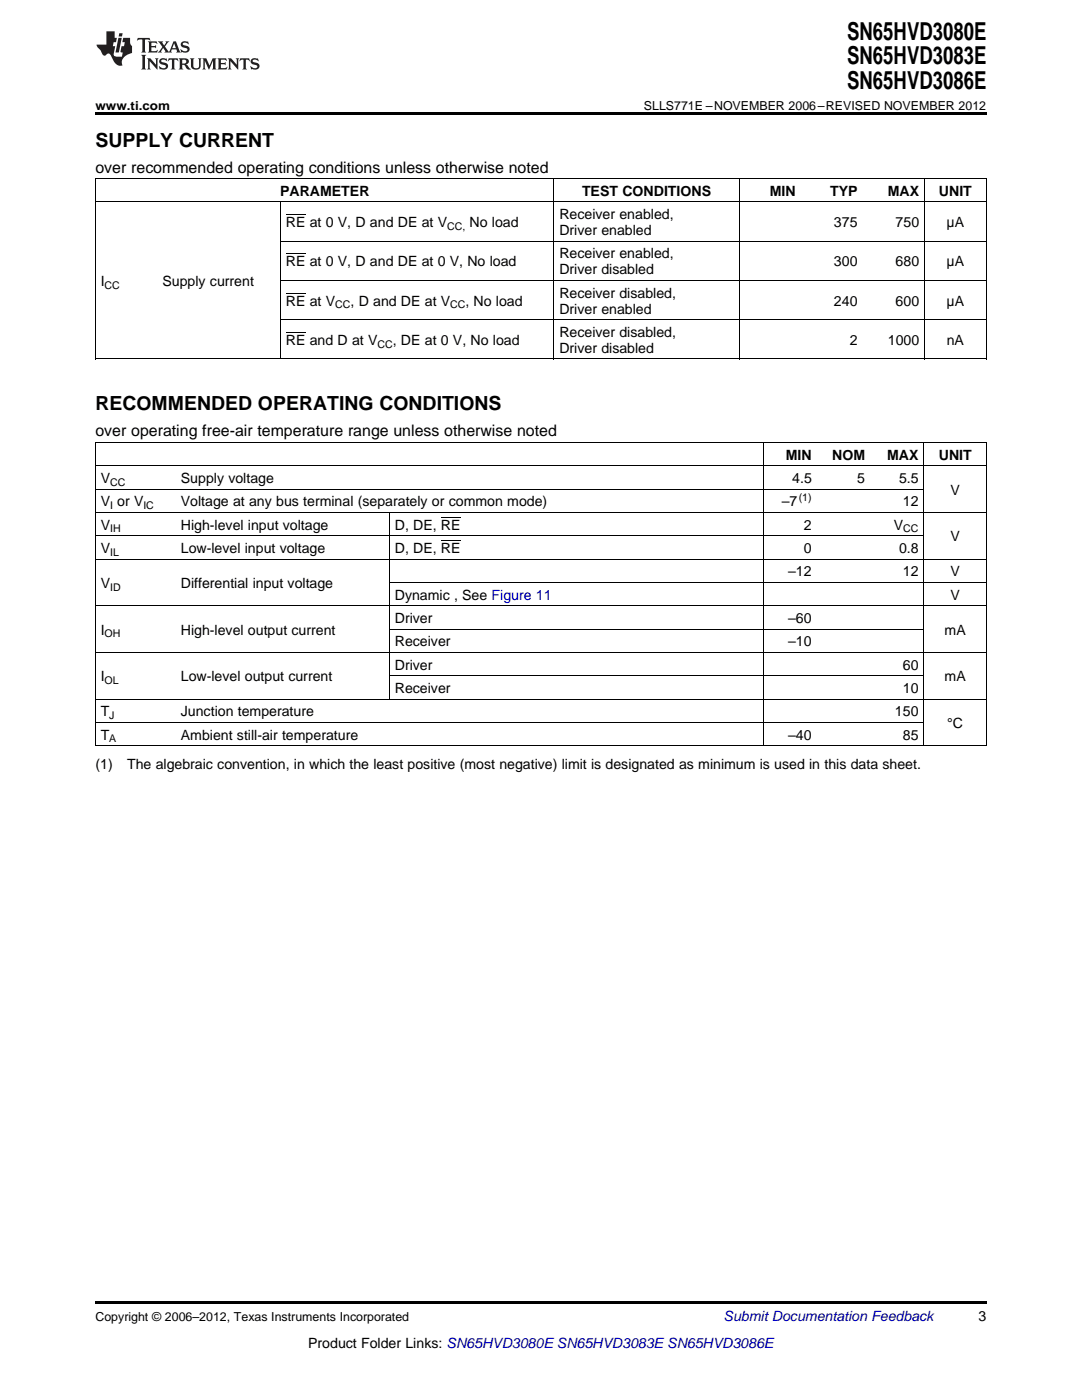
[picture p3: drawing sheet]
<svg xmlns="http://www.w3.org/2000/svg" width="216mm" height="279mm" viewBox="0 0 216 279" stroke-linecap="round" stroke-linejoin="round" font-family="sans-serif">
<defs><g id="words">
<g font-size="4.9">
<text x="169.1" y="7.9">SN65HVD3080E</text>
<text x="169.1" y="12.8">SN65HVD3083E</text>
<text x="169.1" y="17.8">SN65HVD3086E</text>
</g>
<g font-size="3.9">
<text x="19" y="29.3">SUPPLY CURRENT</text>
<text x="19" y="81.9">RECOMMENDED OPERATING CONDITIONS</text>
</g>
<g font-size="3.2">
<text x="19" y="34.4">over recommended operating conditions unless otherwise noted</text>
<text x="19" y="87.1">over operating free-air temperature range unless otherwise noted</text>
</g>
<g font-size="2.8">
<text x="55.9" y="39.1">PARAMETER</text>
<text x="116.1" y="39.1">TEST CONDITIONS</text>
<text x="153.6" y="39.1">MIN</text>
<text x="165.6" y="39.1">TYP</text>
<text x="177.2" y="39.1">MAX</text>
<text x="187.4" y="39.1">UNIT</text>
<text x="57" y="45.3">RE at 0 V, D and DE at V</text>
<text x="93.7" y="45.3">No load</text>
<text x="111.6" y="43.7">Receiver enabled,</text>
<text x="111.6" y="46.9">Driver enabled</text>
<text x="166.4" y="45.3">375</text>
<text x="178.7" y="45.3">750</text>
<text x="188.9" y="45.3">μA</text>
<text x="57" y="53.2">RE at 0 V, D and DE at 0 V, No load</text>
<text x="111.6" y="51.6">Receiver enabled,</text>
<text x="166.4" y="53.2">300</text>
<text x="178.7" y="53.2">680</text>
<text x="188.9" y="53.2">μA</text>
<text x="20.1" y="57.1">I</text>
<text x="32.4" y="57.1">Supply current</text>
<text x="111.6" y="54.8">Driver disabled</text>
<text x="111.6" y="59.4">Receiver disabled,</text>
<text x="57" y="61">RE at V</text>
<text x="69.9" y="61">, D and DE at V</text>
<text x="92.9" y="61">, No load</text>
<text x="111.6" y="62.6">Driver enabled</text>
<text x="166.4" y="61">240</text>
<text x="178.7" y="61">600</text>
<text x="188.9" y="61">μA</text>
<text x="57" y="68.8">RE and D at V</text>
<text x="78.4" y="68.8">, DE at 0 V, No load</text>
<text x="111.6" y="67.2">Receiver disabled,</text>
<text x="111.6" y="70.4">Driver disabled</text>
<text x="169.5" y="68.8">2</text>
<text x="177.2" y="68.8">1000</text>
<text x="188.9" y="68.8">nA</text>
<text x="156.8" y="91.7">MIN</text>
<text x="166.1" y="91.7">NOM</text>
<text x="177" y="91.7">MAX</text>
<text x="187.3" y="91.7">UNIT</text>
<text x="20.1" y="96.4">V</text>
<text x="20.1" y="101">V or V</text>
<text x="36.1" y="96.4">Supply voltage</text>
<text x="36.1" y="101">Voltage at any bus terminal (separately or common mode)</text>
<text x="156" y="101">–7</text>
<text x="158.1" y="96.4">4.5</text>
<text x="171.1" y="96.4">5</text>
<text x="179.4" y="96.4">5.5</text>
<text x="180.2" y="101">12</text>
<text x="189.7" y="98.7">V</text>
<text x="20.1" y="105.7">V</text>
<text x="36.1" y="105.7">High-level input voltage</text>
<text x="78.8" y="105.7">D, DE, RE</text>
<text x="160.4" y="105.7">2</text>
<text x="178.4" y="105.7">V</text>
<text x="20.1" y="110.3">V</text>
<text x="36.1" y="110.3">Low-level input voltage</text>
<text x="78.8" y="110.3">D, DE, RE</text>
<text x="160.4" y="110.3">0</text>
<text x="179.4" y="110.3">0.8</text>
<text x="189.7" y="108">V</text>
<text x="20.1" y="117.3">V</text>
<text x="36.1" y="117.3">Differential input voltage</text>
<text x="78.8" y="119.7">Dynamic , See Figure 11</text>
<text x="157.3" y="115">–12</text>
<text x="180.2" y="115">12</text>
<text x="189.7" y="115">V</text>
<text x="189.7" y="119.7">V</text>
<text x="78.8" y="124.3">Driver</text>
<text x="157.3" y="124.3">–60</text>
<text x="20.1" y="126.6">I</text>
<text x="36.1" y="126.6">High-level output current</text>
<text x="78.8" y="129">Receiver</text>
<text x="157.3" y="129">–10</text>
<text x="188.5" y="126.6">mA</text>
<text x="20.1" y="136">I</text>
<text x="36.1" y="136">Low-level output current</text>
<text x="78.8" y="133.6">Driver</text>
<text x="180.2" y="133.6">60</text>
<text x="188.5" y="136">mA</text>
<text x="20.1" y="142.9">T</text>
<text x="36.1" y="142.9">Junction temperature</text>
<text x="78.8" y="138.3">Receiver</text>
<text x="178.6" y="142.9">150</text>
<text x="180.2" y="138.3">10</text>
<text x="20.1" y="147.6">T</text>
<text x="36.1" y="147.6">Ambient still-air temperature</text>
<text x="157.3" y="147.6">–40</text>
<text x="180.2" y="147.6">85</text>
<text x="189" y="145.3">°C</text>
<text x="19" y="153.5">(1)</text>
<text x="25.4" y="153.5">The algebraic convention, in which the least positive (most negative) limit is designated as minimum is used in this data sheet.</text>
<text x="195.3" y="263.6">3</text>
<text x="61.5" y="269">Product Folder Links: SN65HVD3080E SN65HVD3083E SN65HVD3086E</text>
</g>
<text font-size="2.8" fill="#0000c8" x="144.4" y="263.6">Submit Documentation Feedback</text>
<g font-size="2.5">
<text x="19" y="21.9">www.ti.com</text>
<text x="128.5" y="21.9">SLLS771E –NOVEMBER 2006–REVISED NOVEMBER 2012</text>
<text x="19" y="263.6">Copyright © 2006–2012, Texas Instruments Incorporated</text>
</g>
<g font-size="2.1">
<text x="89.2" y="45.9">CC,</text>
<text x="20.9" y="57.6">CC</text>
<text x="66.9" y="61.6">CC</text>
<text x="89.8" y="61.6">CC</text>
<text x="75.3" y="69.4">CC</text>
<text x="22" y="96.9">CC</text>
<text x="22" y="101.6">I</text>
<text x="28.6" y="101.6">IC</text>
<text x="159.4" y="99.9">(1)</text>
<text x="22" y="106.3">IH</text>
<text x="180.2" y="106.3">CC</text>
<text x="22" y="110.9">IL</text>
<text x="22" y="117.9">ID</text>
<text x="20.9" y="127.2">OH</text>
<text x="20.9" y="136.5">OL</text>
<text x="21.8" y="143.5">J</text>
<text x="21.8" y="148.2">A</text>
</g>
</g></defs>
<g fill="#231f20">
<path d="M27.5 7.6l-.1 .5 .4-.2h.6v.1v2.1l-.2 .4h1l-.3-.4v-2.1l.1-.1h.5l.5 .2-.2-.5zM29.5 8.3l.2 .3v1.5l-.2 .4h1.8l.2-.6a1.04 1.04 0 0 1-1.3 .2v-.7h.6l.3 .2v-.6l-.3 .2h-.6v-.6l.8-.1 .4 .3-.2-.5zM31.5 8.3l.9 1.1-.9 1.1h.8l-.2-.2 .5-.7 .4 .7-.2 .2h1.5l-.1-.2 .1-.4h.9l.1 .4-.2 .2h1l-.3-.3-.7-1.9h-.5l-.9 2-.8-1 .9-1h-.8l.1 .3-.3 .5-.4-.6 .2-.2zM34.7 8.6l.4 1h-.7zM36.3 8.4a.63 .63 0 0 0-.2 .7 .63 .63 0 0 0 .6 .4l.6 .2 .1 .2a.75 .75 0 0 1-.7 .4 .75 .75 0 0 1-.6-.5l.1 .7 .1-.1a1.11 1.11 0 0 0 1.5-.6 1.13 1.13 0 0 0-1.2-.8l-.1-.4a1.04 1.04 0 0 1 1.2 .2l-.2-.5-.1 .1-.5-.2zM28.2 10.9l.2 .4v2.2l-.2 .4h1l-.3-.4v-2.2l.3-.4zM29.3 11.6l.3 .4v1.5l-.3 .4h.8l-.2-.4v-1.3l1.5 1.7v-1.9l.2-.4h-.7l.2 .4v.9l-1.1-1.3zM32 11.8a.62 .62 0 0 0-.2 .7 .62 .62 0 0 0 .6 .4l.6 .1 .1 .3a.76 .76 0 0 1-.7 .3 .76 .76 0 0 1-.6-.4l.1 .7 .1-.1a1.11 1.11 0 0 0 1.5-.6 1.13 1.13 0 0 0-1.2-.8l-.1-.4a1.04 1.04 0 0 1 1.2 .2l-.2-.6-.1 .1-.5-.1zM33.7 11.6l-.2 .6a.61 .61 0 0 1 .8-.3v1.6l-.2 .4h.9l-.2-.4v-1.6a.63 .63 0 0 1 .8 .3l-.2-.6zM35.6 11.6l.3 .4v1.5l-.3 .4h1l-.2-.2v-.8l.5 .2a.76 .76 0 0 0 1.2 .7l-1-1a.58 .58 0 0 0 .6-.5 .58 .58 0 0 0-.5-.6zM36.4 11.9h.1a.45 .45 0 0 1 .5 .1 .45 .45 0 0 1 .1 .5l-.7 .2zM37.9 11.6l.2 .2a2.17 2.17 0 0 0 .3 1.9 .99 .99 0 0 0 1.6-.6v-1.1l.2-.4h-.7l.2 .2a1.92 1.92 0 0 1-.2 1.8 .6 .6 0 0 1-.9-.5v-1.1l.2-.4zM40.4 11.6l.2 .4v1.5l-.2 .4h.7l-.2-.4v-1.4l.8 1.8 .8-1.8v1.4l-.2 .4h.9l-.2-.4v-1.5l.2-.4h-.8l-.6 1.5-.6-1.5zM43.4 11.6l.2 .4v1.5l-.2 .4h1.8l.2-.6a1.04 1.04 0 0 1-1.3 .1v-.6h.5l.4 .2v-.6l-.4 .2h-.5v-.7h.8l.3 .3-.1-.6zM45.5 11.6l.2 .4v1.5l-.2 .4h.7l-.2-.4v-1.3l1.5 1.7v-1.9l.2-.4h-.7l.2 .4v.9l-1.1-1.3zM47.9 11.6l-.1 .6a.61 .61 0 0 1 .8-.3v1.6l-.3 .4h1l-.3-.4 .1-1.6a.63 .63 0 0 1 .7 .3l-.1-.6zM50.2 11.8a.62 .62 0 0 0-.2 .7 .62 .62 0 0 0 .6 .4l.6 .1 .2 .3a.76 .76 0 0 1-.8 .3 .76 .76 0 0 1-.6-.4l.1 .7 .2-.1a1.11 1.11 0 0 0 1.5-.6 1.13 1.13 0 0 0-1.3-.8l-.1-.4a1.04 1.04 0 0 1 1.2 .2l-.1-.6-.2 .1-.5-.1z"/>
<path d="M21.2 6.3v2.6h-1.9l.1 .4 .7 .9a.91 .91 0 0 0 1 .8 .56 .56 0 0 1 .5-.3 .56 .56 0 0 1 .5 .3l.4 .8a1.53 1.53 0 0 0 1.9 1.2 1.54 1.54 0 0 1 1-2.1l.9-.3v-1.4a1.52 1.52 0 0 1-.3-1.6h-1.4l-.2 .8h.5l-.2 .8h-.4l-.2 1v.2l.4 .1-.2 .8a1.93 1.93 0 0 1-1.6-.3l.3-1.8h-.5l.2-.8h.4l.2-.8h-.4v-1.3zM23.6 7.6l-.6 2.9h.7l.6-2.9zM23.8 6.6l-.1 .7h.6l.2-.7z"/>
</g>
<path d="M19 22.5h177.8v.5h-177.8zM19 259.7h177.8v.5h-177.8z" fill="#000"/>
<g fill="none" stroke="#000" stroke-width=".2">
<path d="M19 35.6h177.8M19.1 35.7v36M110.5 35.7v36M147.5 35.7v36M184.4 35.7v36M196.8 35.7v36M19 40.3h177.8M55.9 40.4v31.3M56 56h140.8M56 48.1h140.8M57 58.5h4M57 50.7h4"/>
<path d="M57 42.8h4M19 71.6h177.8M56 63.8h140.8M57 66.3h4M19 97.6h165.4M19 92.9h177.8M19 88.3h177.8M19.1 88.3v60.6M152.3 88.3v60.6M184.3 88.3v60.6M196.8 88.3v60.6M19 111.6h177.8"/>
<path d="M19 106.9h165.4M19 102.3h177.8M77.7 102.3v37.3M77.7 116.2h119.1M88 107.9h3.9M88 103.2h3.9M19 139.5h177.8M19 130.2h177.8M19 120.9h177.8M77.7 134.8h106.7M77.7 125.5h106.7M19 148.8h177.8"/>
<path d="M19 144.2h165.4"/>
</g>
<use href="#words"/>
</svg>
